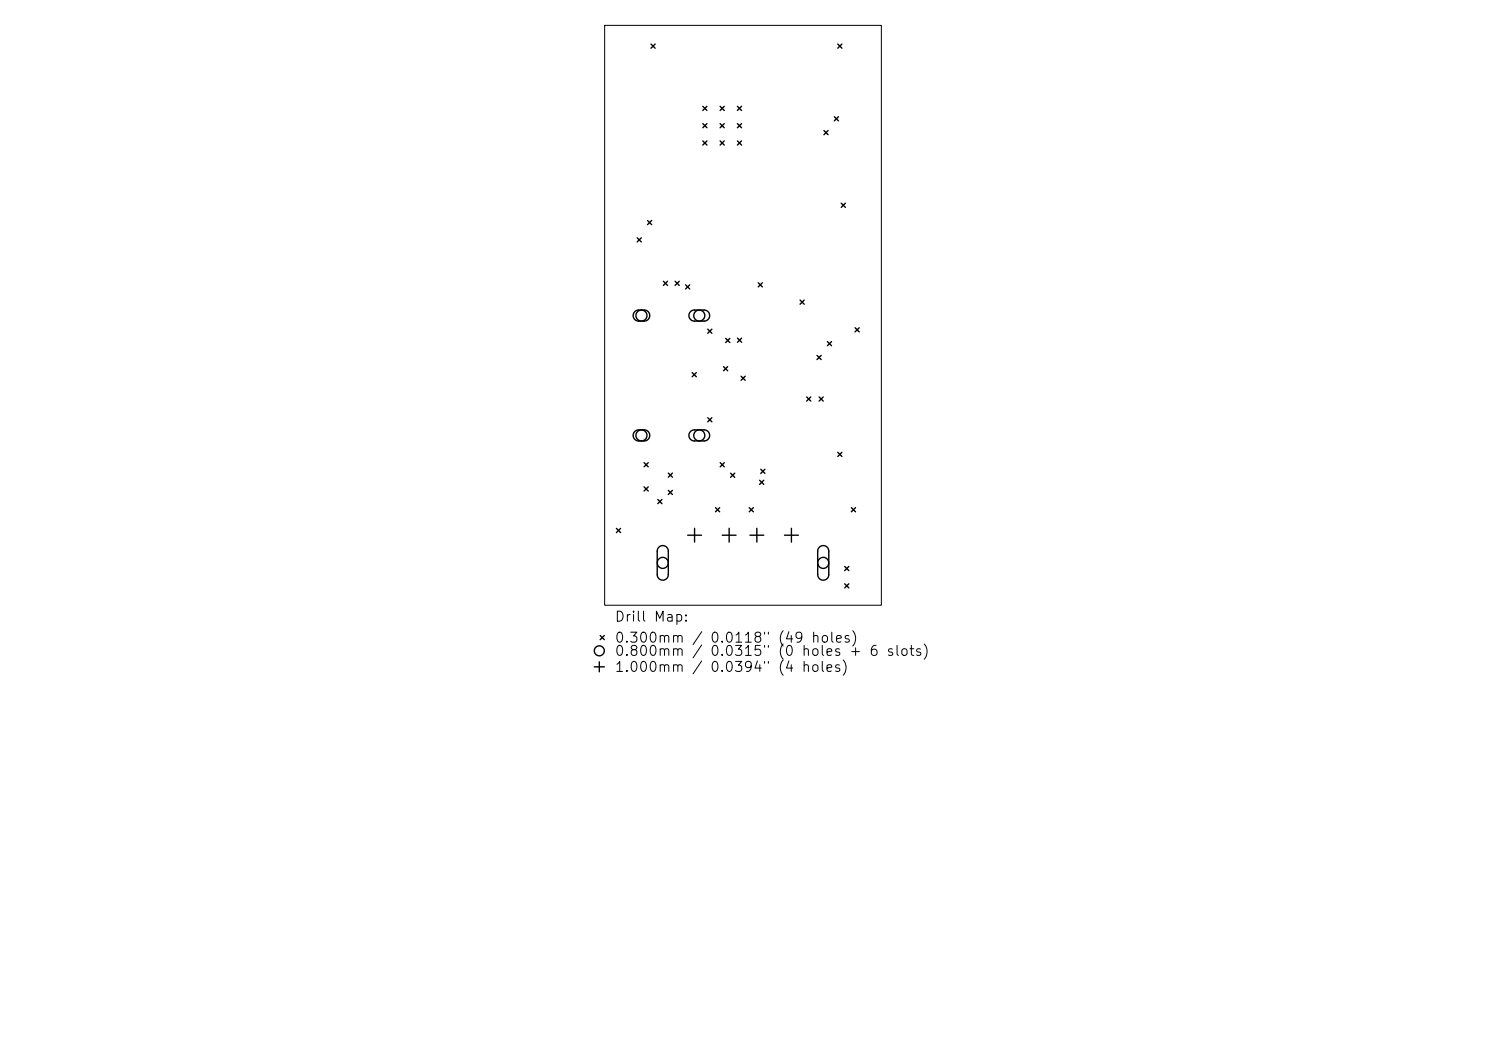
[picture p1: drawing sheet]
<svg xmlns="http://www.w3.org/2000/svg" width="297mm" height="210mm" viewBox="0 0 297 210" stroke-linecap="round" stroke-linejoin="round" font-family="sans-serif">
<defs><g id="words">
<g font-size="2">
<text x="122.7" y="124.7">Drill Map:</text>
<text x="122.7" y="128.9">0.300mm / 0.0118&quot; (49 holes)</text>
<text x="122.7" y="131.6">0.800mm</text>
<text x="141.8" y="131.6">0.0315&quot; (0 holes + 6 slots)</text>
<text x="122.7" y="134.8">1.000mm / 0.0394&quot; (4 holes)</text>
</g>
</g></defs>
<path d="M120.8 5.1h55.4v115.8h-55.4z" fill="none" stroke="#000" stroke-width=".2"/>
<g fill="none" stroke="#000" stroke-width=".28">
<path d="M130.1 8.8l.8 .8M130.9 8.8l-.8 .8M167.4 8.8l.9 .8M168.3 8.8l-.9 .8M140.5 21.2l.8 .9M140.5 24.7l.8 .8M140.5 28.2l.8 .8M141.3 21.2l-.8 .9M141.3 24.7l-.8 .8M141.3 28.2l-.8 .8M143.9 24.7l.9 .8M143.9 28.2l.9 .8"/>
<path d="M143.9 21.2l.9 .9M144.8 21.2l-.9 .9M144.8 24.7l-.9 .8M144.8 28.2l-.9 .8M147.4 28.2l.8 .8M147.4 24.7l.8 .8M147.4 21.2l.8 .9M148.2 21.2l-.8 .9M148.2 24.7l-.8 .8M148.2 28.2l-.8 .8M164.7 26.1l.8 .8M165.5 26.1l-.8 .8"/>
<path d="M166.8 23.3l.8 .8M167.6 23.3l-.8 .8M127.3 47.5l.9 .8M128.2 47.5l-.9 .8M129.4 44.1l.9 .8M130.3 44.1l-.9 .8M132.6 56.2l.8 .8M133.4 56.2l-.8 .8M134.9 56.2l.9 .8M135.8 56.2l-.9 .8M137 56.9l.9 .8M137.9 56.9l-.9 .8"/>
<path d="M151.5 56.5l.9 .8M152.4 56.5l-.9 .8M159.9 60l.8 .8M160.7 60l-.8 .8M168.1 40.6l.9 .8M169 40.6l-.9 .8M126.9 62.3l.6-.3 1.3-.1a1.11 1.11 0 0 1 1.1 1.2 1.11 1.11 0 0 1-1.1 1.1h-1.1a1.11 1.11 0 0 1-1.1-.7 1.11 1.11 0 0 1 .3-1.2zM138 62.3l.7-.3 2-.1a1.11 1.11 0 0 1 1.1 1.2 1.11 1.11 0 0 1-1.1 1.1h-1.9a1.11 1.11 0 0 1-1-.7 1.11 1.11 0 0 1 .2-1.2zM138.3 74.5l.9 .8M139.2 74.5l-.9 .8M141.4 65.8l.9 .8M142.3 65.8l-.9 .8"/>
<path d="M144.6 73.3l.8 .8M145 67.6l.9 .8M145.4 73.3l-.8 .8M145.9 67.6l-.9 .8M147.4 67.6l.8 .8M148.1 75.2l.8 .8M148.2 67.6l-.8 .8M148.9 75.2l-.8 .8M161.2 79.3l.9 .8M162.1 79.3l-.9 .8M163.3 71l.8 .8M163.7 79.3l.8 .8"/>
<path d="M164.1 71l-.8 .8M164.5 79.3l-.8 .8M165.4 68.3l.8 .8M166.2 68.3l-.8 .8M170.9 65.5l.8 .8M171.7 65.5l-.8 .8M126.9 86.2l.6-.3h1.3a1.11 1.11 0 0 1 1.1 1.1 1.11 1.11 0 0 1-1.1 1.1h-1.1a1.11 1.11 0 0 1-1.1-.7 1.11 1.11 0 0 1 .3-1.2zM128.7 92.5l.9 .8M128.7 97.3l.9 .8M129.6 92.5l-.9 .8M129.6 97.3l-.9 .8M131.5 99.8l.8 .8"/>
<path d="M132.3 99.8l-.8 .8M133.6 94.5l.8 .9M133.6 98l.8 .8M134.4 94.5l-.8 .9M134.4 98l-.8 .8M138 86.2l.7-.3h2a1.11 1.11 0 0 1 1.1 1.1 1.11 1.11 0 0 1-1.1 1.1h-1.9a1.11 1.11 0 0 1-1-.7 1.11 1.11 0 0 1 .2-1.2zM141.4 83.5l.9 .8M142.3 83.5l-.9 .8M143.9 92.5l.9 .8M144.8 92.5l-.9 .8M146 94.5l.9 .9M146.9 94.5l-.9 .9"/>
<path d="M151.8 96l.8 .8M152.1 93.8l.8 .8M152.6 96l-.8 .8M152.9 93.8l-.8 .8M167.4 90.4l.9 .8M168.3 90.4l-.9 .8M123.2 105.6l.8 .8M124 105.6l-.8 .8M131.7 109.3a1.11 1.11 0 0 1 1.2-.2 1.11 1.11 0 0 1 .7 1v4.7a1.11 1.11 0 0 1-1.1 1.1 1.11 1.11 0 0 1-1.1-1.1v-4.8zM137.4 106.9h2.8M138.8 105.6v2.7M143 101.4l.8 .9"/>
<path d="M143.8 101.4l-.8 .9M144.4 106.9h2.7M145.7 105.6v2.7M149.7 101.4l.9 .9M149.9 106.9h2.7M150.6 101.4l-.9 .9M151.3 105.6v2.7M156.8 106.9h2.8M158.2 105.6v2.7M163.8 109.3a1.11 1.11 0 0 1 1.2-.2 1.11 1.11 0 0 1 .6 1v4.7a1.11 1.11 0 0 1-1.1 1.1 1.11 1.11 0 0 1-1.1-1.1v-4.8zM168.8 113.2l.9 .8M168.8 116.6l.9 .9"/>
<path d="M169.7 113.2l-.9 .8M169.7 116.6l-.9 .9M170.2 101.4l.8 .9M171 101.4l-.8 .9M118.8 133.2h2M119.8 132.2v2M120 127l.8 .8M120.8 127l-.8 .8"/>
<circle cx="128.2" cy="63.1" r="1.11"/>
<circle cx="139.8" cy="63.1" r="1.11"/>
<circle cx="128.2" cy="87" r="1.11"/>
<circle cx="139.8" cy="87" r="1.11"/>
<circle cx="132.5" cy="112.5" r="1.11"/>
<circle cx="164.5" cy="112.5" r="1.11"/>
<circle cx="119.8" cy="130" r="1"/>
</g>
<use href="#words"/>
</svg>
